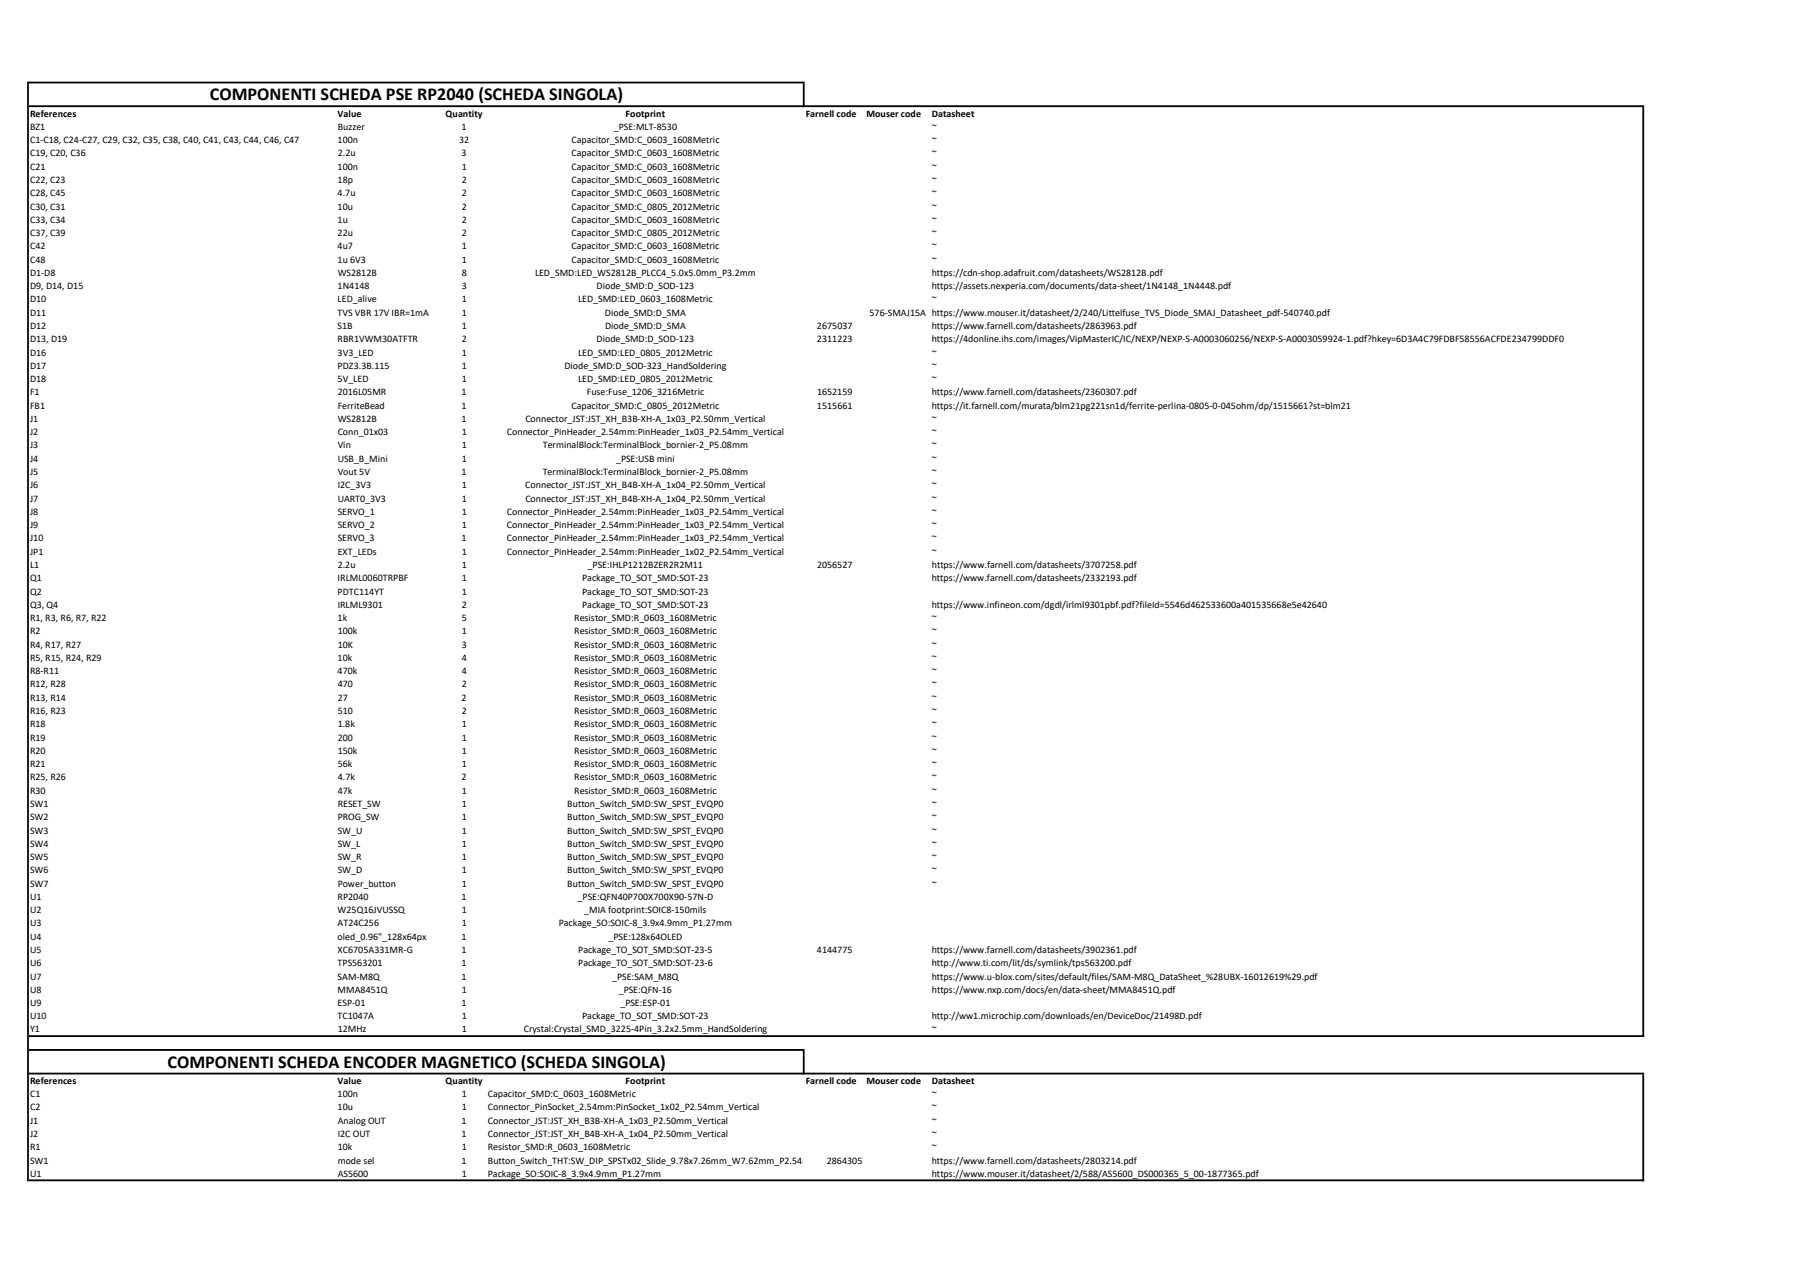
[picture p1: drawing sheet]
<svg xmlns="http://www.w3.org/2000/svg" width="420mm" height="297mm" viewBox="0 0 420 297" stroke-linecap="round" stroke-linejoin="round" font-family="sans-serif">
<defs><g id="words">
<g font-size="4.2">
<text x="48.9" y="23.3">COMPONENTI SCHEDA PSE RP2040 (SCHEDA SINGOLA)</text>
<text x="39" y="248.5">COMPONENTI SCHEDA ENCODER MAGNETICO (SCHEDA SINGOLA)</text>
</g>
<g font-size="2.3">
<text x="7" y="27.1">References</text>
<text x="78.6" y="27.1">Value</text>
<text x="103.8" y="27.1">Quantity</text>
<text x="145.7" y="27.1">Footprint</text>
<text x="187.6" y="27.1">Farnell code</text>
<text x="201.7" y="27.1">Mouser code</text>
<text x="216.9" y="27.1">Datasheet</text>
<text x="7" y="30.2">BZ1</text>
<text x="7" y="33.3">C1-C18, C24-C27, C29, C32, C35, C38, C40, C41, C43, C44, C46, C47</text>
<text x="78.6" y="33.3">100n</text>
<text x="78.6" y="30.2">Buzzer</text>
<text x="106.9" y="33.3">32</text>
<text x="107.5" y="30.2">1</text>
<text x="133" y="33.3">Capacitor_SMD:C_0603_1608Metric</text>
<text x="142.9" y="30.2">_PSE:MLT-8530</text>
<text x="216.9" y="33.3">~</text>
<text x="216.9" y="30.2">~</text>
<text x="7" y="36.4">C19, C20, C36</text>
<text x="7" y="39.5">C21</text>
<text x="78.6" y="39.5">100n</text>
<text x="78.6" y="36.4">2.2u</text>
<text x="107.5" y="36.4">3</text>
<text x="107.5" y="39.5">1</text>
<text x="133" y="36.4">Capacitor_SMD:C_0603_1608Metric</text>
<text x="133" y="39.5">Capacitor_SMD:C_0603_1608Metric</text>
<text x="216.9" y="36.4">~</text>
<text x="216.9" y="39.5">~</text>
<text x="7" y="42.6">C22, C23</text>
<text x="7" y="45.7">C28, C45</text>
<text x="78.6" y="42.6">18p</text>
<text x="78.6" y="45.7">4.7u</text>
<text x="107.5" y="42.6">2</text>
<text x="107.5" y="45.7">2</text>
<text x="133" y="42.6">Capacitor_SMD:C_0603_1608Metric</text>
<text x="133" y="45.7">Capacitor_SMD:C_0603_1608Metric</text>
<text x="216.9" y="42.6">~</text>
<text x="216.9" y="45.7">~</text>
<text x="7" y="48.8">C30, C31</text>
<text x="7" y="51.9">C33, C34</text>
<text x="78.6" y="48.8">10u</text>
<text x="78.6" y="51.9">1u</text>
<text x="107.5" y="48.8">2</text>
<text x="107.5" y="51.9">2</text>
<text x="133" y="48.8">Capacitor_SMD:C_0805_2012Metric</text>
<text x="133.1" y="51.9">Capacitor_SMD:C_0603_1608Metric</text>
<text x="216.9" y="48.8">~</text>
<text x="216.9" y="51.9">~</text>
<text x="7" y="54.9">C37, C39</text>
<text x="7" y="58">C42</text>
<text x="78.6" y="58">4u7</text>
<text x="78.6" y="54.9">22u</text>
<text x="107.5" y="58">1</text>
<text x="107.5" y="54.9">2</text>
<text x="133" y="58">Capacitor_SMD:C_0603_1608Metric</text>
<text x="133" y="54.9">Capacitor_SMD:C_0805_2012Metric</text>
<text x="216.9" y="54.9">~</text>
<text x="216.9" y="58">~</text>
<text x="7" y="61.1">C48</text>
<text x="7" y="64.2">D1-D8</text>
<text x="78.6" y="61.1">1u 6V3</text>
<text x="78.6" y="64.2">WS2812B</text>
<text x="107.5" y="64.2">8</text>
<text x="107.5" y="61.1">1</text>
<text x="124.6" y="64.2">LED_SMD:LED_WS2812B_PLCC4_5.0x5.0mm_P3.2mm</text>
<text x="133.1" y="61.1">Capacitor_SMD:C_0603_1608Metric</text>
<text x="216.9" y="61.1">~</text>
<text x="216.9" y="64.2">https://cdn-shop.adafruit.com/datasheets/WS2812B.pdf</text>
<text x="7" y="67.3">D9, D14, D15</text>
<text x="7" y="70.4">D10</text>
<text x="78.6" y="70.4">LED_alive</text>
<text x="78.6" y="67.3">1N4148</text>
<text x="107.5" y="70.4">1</text>
<text x="107.5" y="67.3">3</text>
<text x="134.6" y="70.4">LED_SMD:LED_0603_1608Metric</text>
<text x="138.9" y="67.3">Diode_SMD:D_SOD-123</text>
<text x="216.9" y="70.4">~</text>
<text x="216.9" y="67.3">https://assets.nexperia.com/documents/data-sheet/1N4148_1N4448.pdf</text>
<text x="7" y="73.5">D11</text>
<text x="7" y="76.6">D12</text>
<text x="78.6" y="73.5">TVS VBR 17V IBR=1mA</text>
<text x="78.6" y="76.6">S1B</text>
<text x="107.5" y="73.5">1</text>
<text x="107.5" y="76.6">1</text>
<text x="140.8" y="73.5">Diode_SMD:D_SMA</text>
<text x="140.9" y="76.6">Diode_SMD:D_SMA</text>
<text x="190.2" y="76.6">2675037</text>
<text x="202.4" y="73.5">576-SMAJ15A https://www.mouser.it/datasheet/2/240/Littelfuse_TVS_Diode_SMAJ_Datasheet_pdf-540740.pdf</text>
<text x="216.9" y="76.6">https://www.farnell.com/datasheets/2863963.pdf</text>
<text x="7" y="79.7">D13, D19</text>
<text x="7" y="82.8">D16</text>
<text x="78.6" y="79.7">RBR1VWM30ATFTR</text>
<text x="78.6" y="82.8">3V3_LED</text>
<text x="107.5" y="79.7">2</text>
<text x="107.5" y="82.8">1</text>
<text x="134.6" y="82.8">LED_SMD:LED_0805_2012Metric</text>
<text x="138.9" y="79.7">Diode_SMD:D_SOD-123</text>
<text x="190.2" y="79.7">2311223</text>
<text x="216.9" y="79.7">https://4donline.ihs.com/images/VipMasterIC/IC/NEXP/NEXP-S-A0003060256/NEXP-S-A0003059924-1.pdf?hkey=6D3A4C79FDBF58556ACFDE234799DDF0</text>
<text x="216.9" y="82.8">~</text>
<text x="7" y="85.9">D17</text>
<text x="7" y="88.9">D18</text>
<text x="78.6" y="85.9">PDZ3.3B.115</text>
<text x="78.6" y="88.9">5V_LED</text>
<text x="107.5" y="88.9">1</text>
<text x="107.5" y="85.9">1</text>
<text x="131.4" y="85.9">Diode_SMD:D_SOD-323_HandSoldering</text>
<text x="134.6" y="88.9">LED_SMD:LED_0805_2012Metric</text>
<text x="216.9" y="88.9">~</text>
<text x="216.9" y="85.9">~</text>
<text x="7" y="92">F1</text>
<text x="7" y="95.1">FB1</text>
<text x="78.6" y="92">2016L05MR</text>
<text x="78.6" y="95.1">FerriteBead</text>
<text x="107.5" y="92">1</text>
<text x="107.5" y="95.1">1</text>
<text x="133.1" y="95.1">Capacitor_SMD:C_0805_2012Metric</text>
<text x="136.6" y="92">Fuse:Fuse_1206_3216Metric</text>
<text x="190.2" y="95.1">1515661</text>
<text x="190.2" y="92">1652159</text>
<text x="216.9" y="92">https://www.farnell.com/datasheets/2360307.pdf</text>
<text x="216.9" y="95.1">https://it.farnell.com/murata/blm21pg221sn1d/ferrite-perlina-0805-0-045ohm/dp/1515661?st=blm21</text>
<text x="7" y="98.2">J1</text>
<text x="7" y="101.3">J2</text>
<text x="78.6" y="98.2">WS2812B</text>
<text x="78.6" y="101.3">Conn_01x03</text>
<text x="107.5" y="98.2">1</text>
<text x="107.5" y="101.3">1</text>
<text x="118" y="101.3">Connector_PinHeader_2.54mm:PinHeader_1x03_P2.54mm_Vertical</text>
<text x="122.3" y="98.2">Connector_JST:JST_XH_B3B-XH-A_1x03_P2.50mm_Vertical</text>
<text x="216.9" y="98.2">~</text>
<text x="216.9" y="101.3">~</text>
<text x="7" y="104.4">J3</text>
<text x="7" y="107.5">J4</text>
<text x="78.6" y="104.4">Vin</text>
<text x="78.6" y="107.5">USB_B_Mini</text>
<text x="107.5" y="107.5">1</text>
<text x="107.5" y="104.4">1</text>
<text x="126.4" y="104.4">TerminalBlock:TerminalBlock_bornier-2_P5.08mm</text>
<text x="143.4" y="107.5">_PSE:USB mini</text>
<text x="216.9" y="104.4">~</text>
<text x="216.9" y="107.5">~</text>
<text x="7" y="110.6">J5</text>
<text x="7" y="113.7">J6</text>
<text x="78.6" y="110.6">Vout 5V</text>
<text x="78.6" y="113.7">I2C_3V3</text>
<text x="107.5" y="110.6">1</text>
<text x="107.5" y="113.7">1</text>
<text x="122.3" y="113.7">Connector_JST:JST_XH_B4B-XH-A_1x04_P2.50mm_Vertical</text>
<text x="126.4" y="110.6">TerminalBlock:TerminalBlock_bornier-2_P5.08mm</text>
<text x="216.9" y="113.7">~</text>
<text x="216.9" y="110.6">~</text>
<text x="7" y="116.8">J7</text>
<text x="7" y="119.8">J8</text>
<text x="78.6" y="116.8">UART0_3V3</text>
<text x="78.6" y="119.8">SERVO_1</text>
<text x="107.5" y="116.8">1</text>
<text x="107.5" y="119.8">1</text>
<text x="118" y="119.8">Connector_PinHeader_2.54mm:PinHeader_1x03_P2.54mm_Vertical</text>
<text x="122.3" y="116.8">Connector_JST:JST_XH_B4B-XH-A_1x04_P2.50mm_Vertical</text>
<text x="216.9" y="116.8">~</text>
<text x="216.9" y="119.8">~</text>
<text x="7" y="122.9">J9</text>
<text x="78.6" y="122.9">SERVO_2</text>
<text x="107.5" y="122.9">1</text>
<text x="118" y="122.9">Connector_PinHeader_2.54mm:PinHeader_1x03_P2.54mm_Vertical</text>
<text x="216.9" y="122.9">~</text>
<text x="7" y="126">J10</text>
<text x="7" y="129.1">JP1</text>
<text x="78.6" y="126">SERVO_3</text>
<text x="78.6" y="129.1">EXT_LEDs</text>
<text x="107.5" y="126">1</text>
<text x="107.5" y="129.1">1</text>
<text x="118" y="129.1">Connector_PinHeader_2.54mm:PinHeader_1x02_P2.54mm_Vertical</text>
<text x="118" y="126">Connector_PinHeader_2.54mm:PinHeader_1x03_P2.54mm_Vertical</text>
<text x="216.9" y="126">~</text>
<text x="216.9" y="129.1">~</text>
<text x="7" y="132.2">L1</text>
<text x="7" y="135.3">Q1</text>
<text x="78.6" y="135.3">IRLML0060TRPBF</text>
<text x="78.6" y="132.2">2.2u</text>
<text x="107.5" y="132.2">1</text>
<text x="107.5" y="135.3">1</text>
<text x="135.5" y="135.3">Package_TO_SOT_SMD:SOT-23</text>
<text x="136.8" y="132.2">_PSE:IHLP1212BZER2R2M11</text>
<text x="190.2" y="132.2">2056527</text>
<text x="216.9" y="132.2">https://www.farnell.com/datasheets/3707258.pdf</text>
<text x="216.9" y="135.3">https://www.farnell.com/datasheets/2332193.pdf</text>
<text x="7" y="138.4">Q2</text>
<text x="7" y="141.5">Q3, Q4</text>
<text x="78.6" y="138.4">PDTC114YT</text>
<text x="78.6" y="141.5">IRLML9301</text>
<text x="107.5" y="141.5">2</text>
<text x="107.5" y="138.4">1</text>
<text x="135.5" y="138.4">Package_TO_SOT_SMD:SOT-23</text>
<text x="135.6" y="141.5">Package_TO_SOT_SMD:SOT-23</text>
<text x="216.9" y="141.5">https://www.infineon.com/dgdl/irlml9301pbf.pdf?fileId=5546d462533600a401535668e5e42640</text>
<text x="7" y="144.6">R1, R3, R6, R7, R22</text>
<text x="7" y="147.7">R2</text>
<text x="78.6" y="144.6">1k</text>
<text x="78.6" y="147.7">100k</text>
<text x="107.5" y="147.7">1</text>
<text x="107.5" y="144.6">5</text>
<text x="133.7" y="147.7">Resistor_SMD:R_0603_1608Metric</text>
<text x="133.7" y="144.6">Resistor_SMD:R_0603_1608Metric</text>
<text x="216.9" y="144.6">~</text>
<text x="216.9" y="147.7">~</text>
<text x="7" y="150.7">R4, R17, R27</text>
<text x="7" y="153.8">R5, R15, R24, R29</text>
<text x="78.6" y="153.8">10k</text>
<text x="78.6" y="150.7">10K</text>
<text x="107.5" y="153.8">4</text>
<text x="107.5" y="150.7">3</text>
<text x="133.7" y="153.8">Resistor_SMD:R_0603_1608Metric</text>
<text x="133.7" y="150.7">Resistor_SMD:R_0603_1608Metric</text>
<text x="216.9" y="153.8">~</text>
<text x="216.9" y="150.7">~</text>
<text x="7" y="156.9">R8-R11</text>
<text x="7" y="160">R12, R28</text>
<text x="78.6" y="156.9">470k</text>
<text x="78.6" y="160">470</text>
<text x="107.5" y="156.9">4</text>
<text x="107.5" y="160">2</text>
<text x="133.7" y="156.9">Resistor_SMD:R_0603_1608Metric</text>
<text x="133.7" y="160">Resistor_SMD:R_0603_1608Metric</text>
<text x="216.9" y="160">~</text>
<text x="216.9" y="156.9">~</text>
<text x="7" y="163.1">R13, R14</text>
<text x="7" y="166.2">R16, R23</text>
<text x="78.6" y="163.1">27</text>
<text x="78.6" y="166.2">510</text>
<text x="107.5" y="163.1">2</text>
<text x="107.5" y="166.2">2</text>
<text x="133.7" y="166.2">Resistor_SMD:R_0603_1608Metric</text>
<text x="133.7" y="163.1">Resistor_SMD:R_0603_1608Metric</text>
<text x="216.9" y="166.2">~</text>
<text x="216.9" y="163.1">~</text>
<text x="7" y="169.3">R18</text>
<text x="7" y="172.4">R19</text>
<text x="78.6" y="169.3">1.8k</text>
<text x="78.6" y="172.4">200</text>
<text x="107.5" y="172.4">1</text>
<text x="107.5" y="169.3">1</text>
<text x="133.7" y="172.4">Resistor_SMD:R_0603_1608Metric</text>
<text x="133.7" y="169.3">Resistor_SMD:R_0603_1608Metric</text>
<text x="216.9" y="169.3">~</text>
<text x="216.9" y="172.4">~</text>
<text x="7" y="175.5">R20</text>
<text x="7" y="178.6">R21</text>
<text x="78.6" y="175.5">150k</text>
<text x="78.6" y="178.6">56k</text>
<text x="107.5" y="175.5">1</text>
<text x="107.5" y="178.6">1</text>
<text x="133.7" y="175.5">Resistor_SMD:R_0603_1608Metric</text>
<text x="133.7" y="178.6">Resistor_SMD:R_0603_1608Metric</text>
<text x="216.9" y="175.5">~</text>
<text x="216.9" y="178.6">~</text>
<text x="7" y="181.7">R25, R26</text>
<text x="7" y="184.7">R30</text>
<text x="78.6" y="181.7">4.7k</text>
<text x="78.6" y="184.7">47k</text>
<text x="107.5" y="181.7">2</text>
<text x="107.5" y="184.7">1</text>
<text x="133.7" y="184.7">Resistor_SMD:R_0603_1608Metric</text>
<text x="133.7" y="181.7">Resistor_SMD:R_0603_1608Metric</text>
<text x="216.9" y="184.7">~</text>
<text x="216.9" y="181.7">~</text>
<text x="7" y="187.8">SW1</text>
<text x="7" y="190.9">SW2</text>
<text x="78.6" y="187.8">RESET_SW</text>
<text x="78.6" y="190.9">PROG_SW</text>
<text x="107.5" y="187.8">1</text>
<text x="107.5" y="190.9">1</text>
<text x="132.1" y="187.8">Button_Switch_SMD:SW_SPST_EVQP0</text>
<text x="132.1" y="190.9">Button_Switch_SMD:SW_SPST_EVQP0</text>
<text x="216.9" y="187.8">~</text>
<text x="216.9" y="190.9">~</text>
<text x="7" y="194">SW3</text>
<text x="7" y="197.1">SW4</text>
<text x="78.6" y="194">SW_U</text>
<text x="78.6" y="197.1">SW_L</text>
<text x="107.5" y="194">1</text>
<text x="107.5" y="197.1">1</text>
<text x="132.1" y="194">Button_Switch_SMD:SW_SPST_EVQP0</text>
<text x="132.1" y="197.1">Button_Switch_SMD:SW_SPST_EVQP0</text>
<text x="216.9" y="194">~</text>
<text x="216.9" y="197.1">~</text>
<text x="7" y="200.2">SW5</text>
<text x="7" y="203.3">SW6</text>
<text x="78.6" y="200.2">SW_R</text>
<text x="78.6" y="203.3">SW_D</text>
<text x="107.5" y="200.2">1</text>
<text x="107.5" y="203.3">1</text>
<text x="132.1" y="200.2">Button_Switch_SMD:SW_SPST_EVQP0</text>
<text x="132.1" y="203.3">Button_Switch_SMD:SW_SPST_EVQP0</text>
<text x="216.9" y="200.2">~</text>
<text x="216.9" y="203.3">~</text>
<text x="7" y="206.4">SW7</text>
<text x="7" y="209.5">U1</text>
<text x="78.6" y="209.5">RP2040</text>
<text x="78.6" y="206.4">Power_button</text>
<text x="107.5" y="209.5">1</text>
<text x="107.5" y="206.4">1</text>
<text x="132.1" y="206.4">Button_Switch_SMD:SW_SPST_EVQP0</text>
<text x="134.5" y="209.5">_PSE:QFN40P700X700X90-57N-D</text>
<text x="216.9" y="206.4">~</text>
<text x="7" y="212.6">U2</text>
<text x="7" y="215.6">U3</text>
<text x="78.6" y="212.6">W25Q16JVUSSQ</text>
<text x="78.6" y="215.6">AT24C256</text>
<text x="107.5" y="212.6">1</text>
<text x="107.5" y="215.6">1</text>
<text x="130.1" y="215.6">Package_SO:SOIC-8_3.9x4.9mm_P1.27mm</text>
<text x="136" y="212.6">_MIA footprint:SOIC8-150mils</text>
<text x="7" y="218.7">U4</text>
<text x="7" y="221.8">U5</text>
<text x="78.6" y="218.7">oled_0.96&quot;_128x64px</text>
<text x="78.6" y="221.8">XC6705A331MR-G</text>
<text x="107.5" y="221.8">1</text>
<text x="107.5" y="218.7">1</text>
<text x="134.6" y="221.8">Package_TO_SOT_SMD:SOT-23-5</text>
<text x="141.7" y="218.7">_PSE:128x64OLED</text>
<text x="190.2" y="221.8">4144775</text>
<text x="216.9" y="221.8">https://www.farnell.com/datasheets/3902361.pdf</text>
<text x="7" y="224.9">U6</text>
<text x="78.6" y="224.9">TPS563201</text>
<text x="107.5" y="224.9">1</text>
<text x="134.6" y="224.9">Package_TO_SOT_SMD:SOT-23-6</text>
<text x="216.9" y="224.9">http://www.ti.com/lit/ds/symlink/tps563200.pdf</text>
<text x="7" y="228">U7</text>
<text x="7" y="231.1">U8</text>
<text x="78.6" y="228">SAM-M8Q</text>
<text x="78.6" y="231.1">MMA8451Q</text>
<text x="107.5" y="228">1</text>
<text x="107.5" y="231.1">1</text>
<text x="142.5" y="228">_PSE:SAM_M8Q</text>
<text x="144.1" y="231.1">_PSE:QFN-16</text>
<text x="216.9" y="231.1">https://www.nxp.com/docs/en/data-sheet/MMA8451Q.pdf</text>
<text x="216.9" y="228">https://www.u-blox.com/sites/default/files/SAM-M8Q_DataSheet_%28UBX-16012619%29.pdf</text>
<text x="7" y="234.2">U9</text>
<text x="7" y="237.3">U10</text>
<text x="78.6" y="234.2">ESP-01</text>
<text x="78.6" y="237.3">TC1047A</text>
<text x="107.5" y="234.2">1</text>
<text x="107.5" y="237.3">1</text>
<text x="135.6" y="237.3">Package_TO_SOT_SMD:SOT-23</text>
<text x="144.4" y="234.2">_PSE:ESP-01</text>
<text x="216.9" y="237.3">http://ww1.microchip.com/downloads/en/DeviceDoc/21498D.pdf</text>
<text x="7" y="240.3">Y1</text>
<text x="78.6" y="240.3">12MHz</text>
<text x="107.5" y="240.3">1</text>
<text x="121.9" y="240.3">Crystal:Crystal_SMD_3225-4Pin_3.2x2.5mm_HandSoldering</text>
<text x="216.9" y="240.3">~</text>
<text x="7" y="252.3">References</text>
<text x="7" y="255.4">C1</text>
<text x="78.6" y="255.4">100n</text>
<text x="78.6" y="252.3">Value</text>
<text x="103.8" y="252.3">Quantity</text>
<text x="107.5" y="255.4">1</text>
<text x="113.6" y="255.4">Capacitor_SMD:C_0603_1608Metric</text>
<text x="145.7" y="252.3">Footprint</text>
<text x="187.6" y="252.3">Farnell code</text>
<text x="201.7" y="252.3">Mouser code</text>
<text x="216.9" y="252.3">Datasheet</text>
<text x="216.9" y="255.4">~</text>
<text x="7" y="258.5">C2</text>
<text x="7" y="261.6">J1</text>
<text x="78.6" y="258.5">10u</text>
<text x="78.6" y="261.6">Analog OUT</text>
<text x="107.5" y="261.6">1</text>
<text x="107.5" y="258.5">1</text>
<text x="113.6" y="261.6">Connector_JST:JST_XH_B3B-XH-A_1x03_P2.50mm_Vertical</text>
<text x="113.6" y="258.5">Connector_PinSocket_2.54mm:PinSocket_1x02_P2.54mm_Vertical</text>
<text x="216.9" y="258.5">~</text>
<text x="216.9" y="261.6">~</text>
<text x="7" y="264.7">J2</text>
<text x="7" y="267.8">R1</text>
<text x="78.6" y="264.7">I2C OUT</text>
<text x="78.6" y="267.8">10k</text>
<text x="107.5" y="264.7">1</text>
<text x="107.5" y="267.8">1</text>
<text x="113.6" y="264.7">Connector_JST:JST_XH_B4B-XH-A_1x04_P2.50mm_Vertical</text>
<text x="113.6" y="267.8">Resistor_SMD:R_0603_1608Metric</text>
<text x="216.9" y="264.7">~</text>
<text x="216.9" y="267.8">~</text>
<text x="7" y="270.8">SW1</text>
<text x="7" y="273.9">U1</text>
<text x="78.6" y="273.9">AS5600</text>
<text x="78.6" y="270.8">mode sel</text>
<text x="107.5" y="270.8">1</text>
<text x="107.5" y="273.9">1</text>
<text x="113.6" y="270.8">Button_Switch_THT:SW_DIP_SPSTx02_Slide_9.78x7.26mm_W7.62mm_P2.54mm</text>
<text x="113.6" y="273.9">Package_SO:SOIC-8_3.9x4.9mm_P1.27mm</text>
<text x="192.5" y="270.8">2864305</text>
<text x="216.9" y="273.9">https://www.mouser.it/datasheet/2/588/AS5600_DS000365_5_00-1877365.pdf</text>
<text x="216.9" y="270.8">https://www.farnell.com/datasheets/2803214.pdf</text>
</g>
</g></defs>
<g fill="#000">
<path d="M6.7 19h180.6v.4h-180.6zM6.7 24.5h376.1v.4h-376.1zM6.7 241h376.1v.4h-376.1zM6.7 244.2h180.6v.4h-180.6zM6.7 249.7h376.1v.4h-376.1zM6.7 274.5h376.1v.5h-376.1z" fill-rule="evenodd"/>
<path d="M186.9 19.4h.4v5.5h-.4zM382.4 24.9h.4v216.5h-.4zM6.3 19h.4v256h-.4zM186.9 244.6h.4v5.5h-.4zM382.4 250.1h.4v24.9h-.4z" fill-rule="evenodd"/>
</g>
<use href="#words"/>
</svg>
